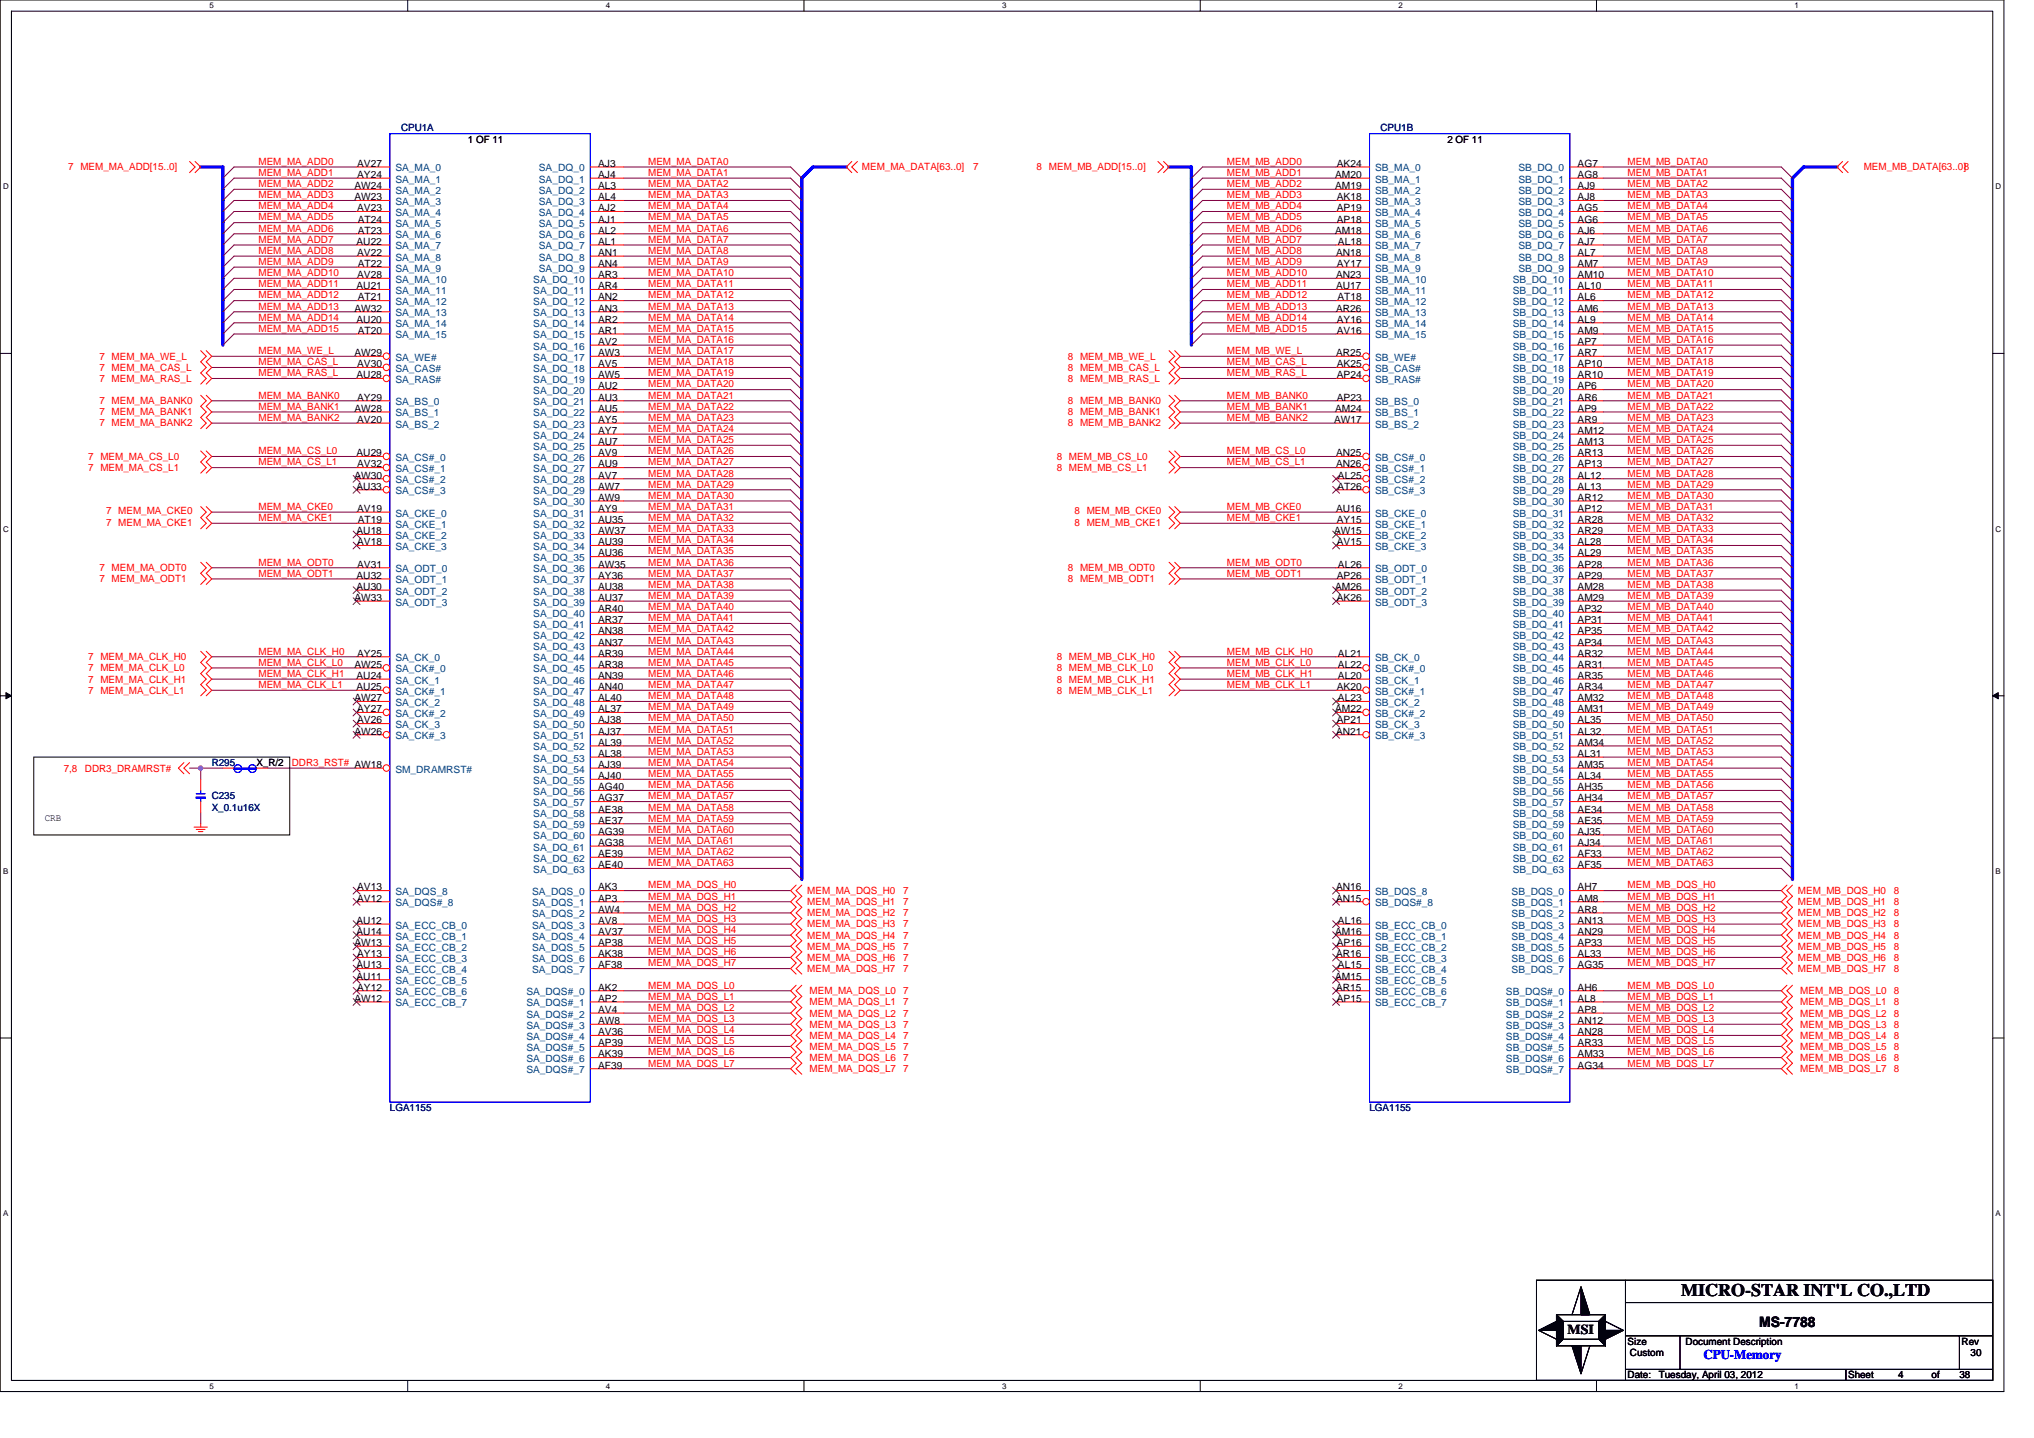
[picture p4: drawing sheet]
<svg xmlns="http://www.w3.org/2000/svg" width="297mm" height="210mm" viewBox="0 0 297 210" stroke-linecap="round" stroke-linejoin="round" font-family="sans-serif">
<defs><g id="words">
<text font-size="2.6" x="245.5" y="189.3">MICRO-STAR INT'L CO.,LTD</text>
<text font-size="2.1" x="256.9" y="193.8">MS-7788</text>
<text font-size="2" x="228.9" y="194.8">MSI</text>
<text font-size="1.9" fill="#00f" x="248.8" y="198.5">CPU-Memory</text>
<g font-size="1.5" fill="#000080">
<text x="58.6" y="19.2">CPU1A</text>
<text x="201.6" y="19.2">CPU1B</text>
<text x="30.9" y="111.9">R295</text>
<text x="30.9" y="116.7">C235</text>
<text x="30.9" y="118.4">X_0.1u16X</text>
<text x="56.9" y="162.2">LGA1155</text>
<text x="200" y="162.2">LGA1155</text>
</g>
<g font-size="1.5">
<text x="68.3" y="20.8">1 OF 11</text>
<text x="211.4" y="20.8">2 OF 11</text>
<text x="51.7" y="29.3">AW23</text>
<text x="51.7" y="27.6">AW24</text>
<text x="52.2" y="26">AY24</text>
<text x="52.2" y="24.4">AV27</text>
<text x="87.4" y="27.6">AL3</text>
<text x="87.4" y="29.3">AL4</text>
<text x="87.4" y="24.4">AJ3</text>
<text x="87.4" y="26">AJ4</text>
<text x="195" y="26">AM20</text>
<text x="195" y="27.6">AM19</text>
<text x="195.2" y="24.4">AK24</text>
<text x="195.2" y="29.3">AK18</text>
<text x="230.4" y="29.3">AJ8</text>
<text x="230.4" y="27.6">AJ9</text>
<text x="230.4" y="26">AG8</text>
<text x="230.4" y="24.4">AG7</text>
<text x="52.1" y="35.8">AU22</text>
<text x="52.2" y="30.9">AV23</text>
<text x="52.2" y="34.1">AT23</text>
<text x="52.2" y="32.5">AT24</text>
<text x="87.4" y="35.8">AL1</text>
<text x="87.4" y="32.5">AJ1</text>
<text x="87.4" y="34.1">AL2</text>
<text x="87.4" y="30.9">AJ2</text>
<text x="195" y="34.1">AM18</text>
<text x="195.2" y="30.9">AP19</text>
<text x="195.2" y="32.5">AP18</text>
<text x="195.4" y="35.8">AL18</text>
<text x="230.4" y="35.8">AJ7</text>
<text x="230.4" y="32.5">AG6</text>
<text x="230.4" y="34.1">AJ6</text>
<text x="230.4" y="30.9">AG5</text>
<text x="52.2" y="40.6">AV28</text>
<text x="52.2" y="37.4">AV22</text>
<text x="52.2" y="39">AT22</text>
<text x="87.4" y="40.6">AR3</text>
<text x="87.4" y="39">AN4</text>
<text x="87.4" y="37.4">AN1</text>
<text x="195.1" y="37.4">AN18</text>
<text x="195.1" y="40.6">AN23</text>
<text x="195.2" y="39">AY17</text>
<text x="230.4" y="40.6">AM10</text>
<text x="230.4" y="39">AM7</text>
<text x="230.4" y="37.4">AL7</text>
<text x="51.7" y="45.5">AW32</text>
<text x="52.1" y="47.1">AU20</text>
<text x="52.1" y="42.2">AU21</text>
<text x="52.2" y="43.9">AT21</text>
<text x="87.4" y="47.1">AR2</text>
<text x="87.4" y="43.9">AN2</text>
<text x="87.4" y="45.5">AN3</text>
<text x="87.4" y="42.2">AR4</text>
<text x="195.1" y="45.5">AR26</text>
<text x="195.1" y="42.2">AU17</text>
<text x="195.2" y="47.1">AY16</text>
<text x="195.3" y="43.9">AT18</text>
<text x="230.4" y="45.5">AM6</text>
<text x="230.4" y="47.1">AL9</text>
<text x="230.4" y="43.9">AL6</text>
<text x="230.4" y="42.2">AL10</text>
<text x="51.7" y="52">AW29</text>
<text x="52.2" y="53.6">AV30</text>
<text x="52.2" y="48.7">AT20</text>
<text x="87.4" y="53.6">AV5</text>
<text x="87.4" y="52">AW3</text>
<text x="87.4" y="50.4">AV2</text>
<text x="87.4" y="48.7">AR1</text>
<text x="195.1" y="52">AR25</text>
<text x="195.2" y="48.7">AV16</text>
<text x="195.2" y="53.6">AK25</text>
<text x="230.4" y="53.6">AP10</text>
<text x="230.4" y="52">AR7</text>
<text x="230.4" y="50.4">AP7</text>
<text x="230.4" y="48.7">AM9</text>
<text x="52.1" y="55.2">AU28</text>
<text x="52.2" y="58.5">AY29</text>
<text x="87.4" y="58.5">AU3</text>
<text x="87.4" y="56.9">AU2</text>
<text x="87.4" y="55.2">AW5</text>
<text x="195.2" y="55.2">AP24</text>
<text x="195.2" y="58.5">AP23</text>
<text x="230.4" y="58.5">AR6</text>
<text x="230.4" y="56.9">AP6</text>
<text x="230.4" y="55.2">AR10</text>
<text x="51.7" y="60.1">AW28</text>
<text x="52.2" y="61.8">AV20</text>
<text x="87.4" y="63.4">AY7</text>
<text x="87.4" y="65">AU7</text>
<text x="87.4" y="61.8">AY5</text>
<text x="87.4" y="60.1">AU5</text>
<text x="194.8" y="61.8">AW17</text>
<text x="195" y="60.1">AM24</text>
<text x="230.4" y="65">AM13</text>
<text x="230.4" y="63.4">AM12</text>
<text x="230.4" y="61.8">AR9</text>
<text x="230.4" y="60.1">AP9</text>
<text x="51.7" y="69.9">AW30</text>
<text x="52.1" y="71.5">AU33</text>
<text x="52.1" y="66.6">AU29</text>
<text x="52.2" y="68.3">AV32</text>
<text x="87.4" y="71.5">AW7</text>
<text x="87.4" y="66.6">AV9</text>
<text x="87.4" y="68.3">AU9</text>
<text x="87.4" y="69.9">AV7</text>
<text x="195.1" y="66.6">AN25</text>
<text x="195.1" y="68.3">AN26</text>
<text x="195.3" y="71.5">AT26</text>
<text x="195.4" y="69.9">AL25</text>
<text x="230.4" y="69.9">AL12</text>
<text x="230.4" y="71.5">AL13</text>
<text x="230.4" y="68.3">AP13</text>
<text x="230.4" y="66.6">AR13</text>
<text x="52.2" y="74.8">AV19</text>
<text x="52.2" y="76.4">AT19</text>
<text x="87.4" y="76.4">AU35</text>
<text x="87.4" y="74.8">AY9</text>
<text x="87.4" y="73.1">AW9</text>
<text x="195.1" y="74.8">AU16</text>
<text x="195.2" y="76.4">AY15</text>
<text x="230.4" y="74.8">AP12</text>
<text x="230.4" y="76.4">AR28</text>
<text x="230.4" y="73.1">AR12</text>
<text x="52.1" y="78">AU18</text>
<text x="52.2" y="82.9">AV31</text>
<text x="52.2" y="79.6">AV18</text>
<text x="87.4" y="81.3">AU36</text>
<text x="87.4" y="82.9">AW35</text>
<text x="87.4" y="78">AW37</text>
<text x="87.4" y="79.6">AU39</text>
<text x="194.8" y="78">AW15</text>
<text x="195.2" y="79.6">AV15</text>
<text x="195.4" y="82.9">AL26</text>
<text x="230.4" y="82.9">AP28</text>
<text x="230.4" y="81.3">AL29</text>
<text x="230.4" y="79.6">AL28</text>
<text x="230.4" y="78">AR29</text>
<text x="51.7" y="87.8">AW33</text>
<text x="52.1" y="86.1">AU30</text>
<text x="52.1" y="84.5">AU32</text>
<text x="87.4" y="89.4">AR40</text>
<text x="87.4" y="86.1">AU38</text>
<text x="87.4" y="87.8">AU37</text>
<text x="87.4" y="84.5">AY36</text>
<text x="195" y="86.1">AM26</text>
<text x="195.2" y="84.5">AP26</text>
<text x="195.2" y="87.8">AK26</text>
<text x="230.4" y="89.4">AP32</text>
<text x="230.4" y="87.8">AM29</text>
<text x="230.4" y="86.1">AM28</text>
<text x="230.4" y="84.5">AP29</text>
<text x="52.2" y="95.9">AY25</text>
<text x="87.4" y="95.9">AR39</text>
<text x="87.4" y="91">AR37</text>
<text x="87.4" y="92.6">AN38</text>
<text x="87.4" y="94.3">AN37</text>
<text x="195.4" y="95.9">AL21</text>
<text x="230.4" y="95.9">AR32</text>
<text x="230.4" y="94.3">AP34</text>
<text x="230.4" y="91">AP31</text>
<text x="230.4" y="92.6">AP35</text>
<text x="51.7" y="97.5">AW25</text>
<text x="52.1" y="99.1">AU24</text>
<text x="52.1" y="100.8">AU25</text>
<text x="87.4" y="100.8">AN40</text>
<text x="87.4" y="99.1">AN39</text>
<text x="87.4" y="97.5">AR38</text>
<text x="195.2" y="100.8">AK20</text>
<text x="195.4" y="97.5">AL22</text>
<text x="195.4" y="99.1">AL20</text>
<text x="230.4" y="99.1">AR35</text>
<text x="230.4" y="100.8">AR34</text>
<text x="230.4" y="97.5">AR31</text>
<text x="51.7" y="107.3">AW26</text>
<text x="51.7" y="102.4">AW27</text>
<text x="52.2" y="105.6">AV26</text>
<text x="52.2" y="104">AY27</text>
<text x="87.4" y="105.6">AJ38</text>
<text x="87.4" y="107.3">AJ37</text>
<text x="87.4" y="102.4">AL40</text>
<text x="87.4" y="104">AL37</text>
<text x="195" y="104">AM22</text>
<text x="195.1" y="107.3">AN21</text>
<text x="195.2" y="105.6">AP21</text>
<text x="195.4" y="102.4">AL23</text>
<text x="230.4" y="107.3">AL32</text>
<text x="230.4" y="104">AM31</text>
<text x="230.4" y="105.6">AL35</text>
<text x="230.4" y="102.4">AM32</text>
<text x="37.4" y="111.9">X_R/2</text>
<text x="87.4" y="113.8">AJ40</text>
<text x="87.4" y="110.5">AL38</text>
<text x="87.4" y="112.1">AJ39</text>
<text x="87.4" y="108.9">AL39</text>
<text x="230.4" y="112.1">AM35</text>
<text x="230.4" y="113.8">AL34</text>
<text x="230.4" y="108.9">AM34</text>
<text x="230.4" y="110.5">AL31</text>
<text x="6.5" y="119.8">CRB</text>
<text x="87.4" y="115.4">AG40</text>
<text x="87.4" y="117">AG37</text>
<text x="87.4" y="118.7">AE38</text>
<text x="230.4" y="117">AH34</text>
<text x="230.4" y="118.7">AE34</text>
<text x="230.4" y="115.4">AH35</text>
<text x="87.4" y="125.2">AE39</text>
<text x="87.4" y="123.5">AG38</text>
<text x="87.4" y="121.9">AG39</text>
<text x="87.4" y="120.3">AE37</text>
<text x="230.4" y="125.2">AF33</text>
<text x="230.4" y="123.5">AJ34</text>
<text x="230.4" y="120.3">AE35</text>
<text x="230.4" y="121.9">AJ35</text>
<text x="52.2" y="131.7">AV12</text>
<text x="52.2" y="130">AV13</text>
<text x="87.4" y="126.8">AE40</text>
<text x="87.4" y="131.7">AP3</text>
<text x="87.4" y="130">AK3</text>
<text x="195.1" y="130">AN16</text>
<text x="195.1" y="131.7">AN15</text>
<text x="230.4" y="126.8">AF35</text>
<text x="230.4" y="131.7">AM8</text>
<text x="230.4" y="130">AH7</text>
<text x="52.1" y="136.5">AU14</text>
<text x="52.1" y="134.9">AU12</text>
<text x="87.4" y="136.5">AV37</text>
<text x="87.4" y="134.9">AV8</text>
<text x="87.4" y="133.3">AW4</text>
<text x="195" y="136.5">AM16</text>
<text x="195.4" y="134.9">AL16</text>
<text x="230.4" y="136.5">AN29</text>
<text x="230.4" y="134.9">AN13</text>
<text x="230.4" y="133.3">AR8</text>
<text x="51.7" y="138.2">AW13</text>
<text x="52.1" y="141.4">AU13</text>
<text x="52.1" y="143">AU11</text>
<text x="52.2" y="139.8">AY13</text>
<text x="87.4" y="141.4">AF38</text>
<text x="87.4" y="139.8">AK38</text>
<text x="87.4" y="138.2">AP38</text>
<text x="195" y="143">AM15</text>
<text x="195.1" y="139.8">AR16</text>
<text x="195.2" y="138.2">AP16</text>
<text x="195.4" y="141.4">AL15</text>
<text x="230.4" y="141.4">AG35</text>
<text x="230.4" y="139.8">AL33</text>
<text x="230.4" y="138.2">AP33</text>
<text x="51.7" y="146.3">AW12</text>
<text x="52.2" y="144.7">AY12</text>
<text x="87.4" y="149.5">AW8</text>
<text x="87.4" y="147.9">AV4</text>
<text x="87.4" y="146.3">AP2</text>
<text x="87.4" y="144.7">AK2</text>
<text x="195.1" y="144.7">AR15</text>
<text x="195.2" y="146.3">AP15</text>
<text x="230.4" y="149.5">AN12</text>
<text x="230.4" y="147.9">AP8</text>
<text x="230.4" y="146.3">AL8</text>
<text x="230.4" y="144.7">AH6</text>
<text x="87.4" y="154.4">AK39</text>
<text x="87.4" y="152.8">AP39</text>
<text x="87.4" y="151.2">AV36</text>
<text x="230.4" y="154.4">AM33</text>
<text x="230.4" y="151.2">AN28</text>
<text x="230.4" y="152.8">AR33</text>
<text x="87.4" y="156">AF39</text>
<text x="230.4" y="156">AG34</text>
<text x="237.7" y="196.4">Size</text>
<text x="246.2" y="196.4">Document Description</text>
<text x="286.5" y="196.4">Rev</text>
<text x="237.7" y="201.3">Date:</text>
<text x="238" y="198">Custom</text>
<text x="242.2" y="201.3">Tuesday, April 03, 2012</text>
<text x="269.9" y="201.3">Sheet</text>
<text x="277.2" y="201.3">4</text>
<text x="282.1" y="201.3">of</text>
<text x="286.1" y="201.3">38</text>
<text x="287.8" y="198">30</text>
</g>
<g font-size="1.5" fill="#f00">
<text x="10" y="24.9">7 MEM_MA_ADD[15..0]</text>
<text x="37.8" y="25.7">MEM_MA_ADD1</text>
<text x="37.8" y="27.3">MEM_MA_ADD2</text>
<text x="37.8" y="24.1">MEM_MA_ADD0</text>
<text x="37.8" y="29">MEM_MA_ADD3</text>
<text x="94.7" y="27.3">MEM_MA_DATA2</text>
<text x="94.7" y="24.1">MEM_MA_DATA0</text>
<text x="94.7" y="25.7">MEM_MA_DATA1</text>
<text x="94.7" y="29">MEM_MA_DATA3</text>
<text x="125.9" y="24.9">MEM_MA_DATA[63..0]</text>
<text x="142.1" y="24.9">7</text>
<text x="151.4" y="24.9">8 MEM_MB_ADD[15..0]</text>
<text x="179.2" y="25.7">MEM_MB_ADD1</text>
<text x="179.2" y="27.3">MEM_MB_ADD2</text>
<text x="179.2" y="24.1">MEM_MB_ADD0</text>
<text x="179.2" y="29">MEM_MB_ADD3</text>
<text x="237.7" y="27.3">MEM_MB_DATA2</text>
<text x="237.7" y="24.1">MEM_MB_DATA0</text>
<text x="237.7" y="25.7">MEM_MB_DATA1</text>
<text x="237.7" y="29">MEM_MB_DATA3</text>
<text x="272.2" y="24.9">MEM_MB_DATA[63..0]8</text>
<text x="37.8" y="35.5">MEM_MA_ADD7</text>
<text x="37.8" y="30.6">MEM_MA_ADD4</text>
<text x="37.8" y="32.2">MEM_MA_ADD5</text>
<text x="37.8" y="33.8">MEM_MA_ADD6</text>
<text x="94.7" y="32.2">MEM_MA_DATA5</text>
<text x="94.7" y="33.8">MEM_MA_DATA6</text>
<text x="94.7" y="35.5">MEM_MA_DATA7</text>
<text x="94.7" y="30.6">MEM_MA_DATA4</text>
<text x="179.2" y="35.5">MEM_MB_ADD7</text>
<text x="179.2" y="30.6">MEM_MB_ADD4</text>
<text x="179.2" y="32.2">MEM_MB_ADD5</text>
<text x="179.2" y="33.8">MEM_MB_ADD6</text>
<text x="237.7" y="32.2">MEM_MB_DATA5</text>
<text x="237.7" y="33.8">MEM_MB_DATA6</text>
<text x="237.7" y="35.5">MEM_MB_DATA7</text>
<text x="237.7" y="30.6">MEM_MB_DATA4</text>
<text x="37.8" y="42">MEM_MA_ADD11</text>
<text x="37.8" y="37.1">MEM_MA_ADD8</text>
<text x="37.8" y="40.3">MEM_MA_ADD10</text>
<text x="37.8" y="38.7">MEM_MA_ADD9</text>
<text x="94.7" y="42">MEM_MA_DATA11</text>
<text x="94.7" y="38.7">MEM_MA_DATA9</text>
<text x="94.7" y="40.3">MEM_MA_DATA10</text>
<text x="94.7" y="37.1">MEM_MA_DATA8</text>
<text x="179.2" y="42">MEM_MB_ADD11</text>
<text x="179.2" y="37.1">MEM_MB_ADD8</text>
<text x="179.2" y="40.3">MEM_MB_ADD10</text>
<text x="179.2" y="38.7">MEM_MB_ADD9</text>
<text x="237.7" y="42">MEM_MB_DATA11</text>
<text x="237.7" y="38.7">MEM_MB_DATA9</text>
<text x="237.7" y="40.3">MEM_MB_DATA10</text>
<text x="237.7" y="37.1">MEM_MB_DATA8</text>
<text x="37.8" y="43.6">MEM_MA_ADD12</text>
<text x="37.8" y="45.2">MEM_MA_ADD13</text>
<text x="37.8" y="46.8">MEM_MA_ADD14</text>
<text x="94.7" y="46.8">MEM_MA_DATA14</text>
<text x="94.7" y="45.2">MEM_MA_DATA13</text>
<text x="94.7" y="43.6">MEM_MA_DATA12</text>
<text x="179.2" y="43.6">MEM_MB_ADD12</text>
<text x="179.2" y="45.2">MEM_MB_ADD13</text>
<text x="179.2" y="46.8">MEM_MB_ADD14</text>
<text x="237.7" y="46.8">MEM_MB_DATA14</text>
<text x="237.7" y="45.2">MEM_MB_DATA13</text>
<text x="237.7" y="43.6">MEM_MB_DATA12</text>
<text x="14.5" y="52.5">7 MEM_MA_WE_L</text>
<text x="37.8" y="53.3">MEM_MA_CAS_L</text>
<text x="37.8" y="51.7">MEM_MA_WE_L</text>
<text x="37.8" y="48.5">MEM_MA_ADD15</text>
<text x="94.7" y="48.5">MEM_MA_DATA15</text>
<text x="94.7" y="53.3">MEM_MA_DATA18</text>
<text x="94.7" y="51.7">MEM_MA_DATA17</text>
<text x="94.7" y="50.1">MEM_MA_DATA16</text>
<text x="155.9" y="52.5">8 MEM_MB_WE_L</text>
<text x="179.2" y="53.3">MEM_MB_CAS_L</text>
<text x="179.2" y="51.7">MEM_MB_WE_L</text>
<text x="179.2" y="48.5">MEM_MB_ADD15</text>
<text x="237.7" y="53.3">MEM_MB_DATA18</text>
<text x="237.7" y="51.7">MEM_MB_DATA17</text>
<text x="237.7" y="50.1">MEM_MB_DATA16</text>
<text x="237.7" y="48.5">MEM_MB_DATA15</text>
<text x="14.5" y="59">7 MEM_MA_BANK0</text>
<text x="14.5" y="54.1">7 MEM_MA_CAS_L</text>
<text x="14.5" y="55.8">7 MEM_MA_RAS_L</text>
<text x="37.8" y="58.2">MEM_MA_BANK0</text>
<text x="37.8" y="59.8">MEM_MA_BANK1</text>
<text x="37.8" y="54.9">MEM_MA_RAS_L</text>
<text x="94.7" y="59.8">MEM_MA_DATA22</text>
<text x="94.7" y="56.6">MEM_MA_DATA20</text>
<text x="94.7" y="58.2">MEM_MA_DATA21</text>
<text x="94.7" y="54.9">MEM_MA_DATA19</text>
<text x="155.9" y="59">8 MEM_MB_BANK0</text>
<text x="155.9" y="54.1">8 MEM_MB_CAS_L</text>
<text x="155.9" y="55.8">8 MEM_MB_RAS_L</text>
<text x="179.2" y="58.2">MEM_MB_BANK0</text>
<text x="179.2" y="59.8">MEM_MB_BANK1</text>
<text x="179.2" y="54.9">MEM_MB_RAS_L</text>
<text x="237.7" y="59.8">MEM_MB_DATA22</text>
<text x="237.7" y="56.6">MEM_MB_DATA20</text>
<text x="237.7" y="58.2">MEM_MB_DATA21</text>
<text x="237.7" y="54.9">MEM_MB_DATA19</text>
<text x="14.5" y="62.3">7 MEM_MA_BANK2</text>
<text x="14.5" y="60.6">7 MEM_MA_BANK1</text>
<text x="37.8" y="61.5">MEM_MA_BANK2</text>
<text x="94.7" y="63.1">MEM_MA_DATA24</text>
<text x="94.7" y="64.7">MEM_MA_DATA25</text>
<text x="94.7" y="61.5">MEM_MA_DATA23</text>
<text x="155.9" y="62.3">8 MEM_MB_BANK2</text>
<text x="155.9" y="60.6">8 MEM_MB_BANK1</text>
<text x="179.2" y="61.5">MEM_MB_BANK2</text>
<text x="237.7" y="63.1">MEM_MB_DATA24</text>
<text x="237.7" y="64.7">MEM_MB_DATA25</text>
<text x="237.7" y="61.5">MEM_MB_DATA23</text>
<text x="12.9" y="67.2">7 MEM_MA_CS_L0</text>
<text x="12.9" y="68.8">7 MEM_MA_CS_L1</text>
<text x="37.8" y="66.3">MEM_MA_CS_L0</text>
<text x="37.8" y="68">MEM_MA_CS_L1</text>
<text x="94.7" y="68">MEM_MA_DATA27</text>
<text x="94.7" y="69.6">MEM_MA_DATA28</text>
<text x="94.7" y="71.2">MEM_MA_DATA29</text>
<text x="94.7" y="66.3">MEM_MA_DATA26</text>
<text x="154.3" y="67.2">8 MEM_MB_CS_L0</text>
<text x="154.3" y="68.8">8 MEM_MB_CS_L1</text>
<text x="179.2" y="66.3">MEM_MB_CS_L0</text>
<text x="179.2" y="68">MEM_MB_CS_L1</text>
<text x="237.7" y="68">MEM_MB_DATA27</text>
<text x="237.7" y="69.6">MEM_MB_DATA28</text>
<text x="237.7" y="71.2">MEM_MB_DATA29</text>
<text x="237.7" y="66.3">MEM_MB_DATA26</text>
<text x="15.5" y="75.1">7 MEM_MA_CKE0</text>
<text x="15.5" y="76.8">7 MEM_MA_CKE1</text>
<text x="37.8" y="74.5">MEM_MA_CKE0</text>
<text x="37.8" y="76.1">MEM_MA_CKE1</text>
<text x="94.7" y="72.8">MEM_MA_DATA30</text>
<text x="94.7" y="74.5">MEM_MA_DATA31</text>
<text x="94.7" y="76.1">MEM_MA_DATA32</text>
<text x="94.7" y="77.7">MEM_MA_DATA33</text>
<text x="156.9" y="75.1">8 MEM_MB_CKE0</text>
<text x="156.9" y="76.8">8 MEM_MB_CKE1</text>
<text x="179.2" y="74.5">MEM_MB_CKE0</text>
<text x="179.2" y="76.1">MEM_MB_CKE1</text>
<text x="237.7" y="72.8">MEM_MB_DATA30</text>
<text x="237.7" y="74.5">MEM_MB_DATA31</text>
<text x="237.7" y="76.1">MEM_MB_DATA32</text>
<text x="237.7" y="77.7">MEM_MB_DATA33</text>
<text x="14.5" y="83.4">7 MEM_MA_ODT0</text>
<text x="37.8" y="82.6">MEM_MA_ODT0</text>
<text x="94.7" y="81">MEM_MA_DATA35</text>
<text x="94.7" y="82.6">MEM_MA_DATA36</text>
<text x="94.7" y="79.3">MEM_MA_DATA34</text>
<text x="155.9" y="83.4">8 MEM_MB_ODT0</text>
<text x="179.2" y="82.6">MEM_MB_ODT0</text>
<text x="237.7" y="81">MEM_MB_DATA35</text>
<text x="237.7" y="82.6">MEM_MB_DATA36</text>
<text x="237.7" y="79.3">MEM_MB_DATA34</text>
<text x="14.5" y="85">7 MEM_MA_ODT1</text>
<text x="37.8" y="84.2">MEM_MA_ODT1</text>
<text x="94.7" y="89.1">MEM_MA_DATA40</text>
<text x="94.7" y="87.5">MEM_MA_DATA39</text>
<text x="94.7" y="85.9">MEM_MA_DATA38</text>
<text x="94.7" y="84.2">MEM_MA_DATA37</text>
<text x="155.9" y="85">8 MEM_MB_ODT1</text>
<text x="179.2" y="84.2">MEM_MB_ODT1</text>
<text x="237.7" y="87.5">MEM_MB_DATA39</text>
<text x="237.7" y="85.9">MEM_MB_DATA38</text>
<text x="237.7" y="84.2">MEM_MB_DATA37</text>
<text x="237.7" y="89.1">MEM_MB_DATA40</text>
<text x="37.8" y="95.6">MEM_MA_CLK_H0</text>
<text x="94.7" y="90.7">MEM_MA_DATA41</text>
<text x="94.7" y="94">MEM_MA_DATA43</text>
<text x="94.7" y="92.4">MEM_MA_DATA42</text>
<text x="94.7" y="95.6">MEM_MA_DATA44</text>
<text x="179.2" y="95.6">MEM_MB_CLK_H0</text>
<text x="237.7" y="90.7">MEM_MB_DATA41</text>
<text x="237.7" y="94">MEM_MB_DATA43</text>
<text x="237.7" y="92.4">MEM_MB_DATA42</text>
<text x="237.7" y="95.6">MEM_MB_DATA44</text>
<text x="12.9" y="99.7">7 MEM_MA_CLK_H1</text>
<text x="12.9" y="101.3">7 MEM_MA_CLK_L1</text>
<text x="12.9" y="96.4">7 MEM_MA_CLK_H0</text>
<text x="12.9" y="98">7 MEM_MA_CLK_L0</text>
<text x="37.8" y="97.2">MEM_MA_CLK_L0</text>
<text x="37.8" y="100.5">MEM_MA_CLK_L1</text>
<text x="37.8" y="98.8">MEM_MA_CLK_H1</text>
<text x="94.7" y="98.8">MEM_MA_DATA46</text>
<text x="94.7" y="100.5">MEM_MA_DATA47</text>
<text x="94.7" y="97.2">MEM_MA_DATA45</text>
<text x="154.3" y="99.7">8 MEM_MB_CLK_H1</text>
<text x="154.3" y="101.3">8 MEM_MB_CLK_L1</text>
<text x="154.3" y="96.4">8 MEM_MB_CLK_H0</text>
<text x="154.3" y="98">8 MEM_MB_CLK_L0</text>
<text x="179.2" y="97.2">MEM_MB_CLK_L0</text>
<text x="179.2" y="100.5">MEM_MB_CLK_L1</text>
<text x="179.2" y="98.8">MEM_MB_CLK_H1</text>
<text x="237.7" y="98.8">MEM_MB_DATA46</text>
<text x="237.7" y="100.5">MEM_MB_DATA47</text>
<text x="237.7" y="97.2">MEM_MB_DATA45</text>
<text x="94.7" y="107">MEM_MA_DATA51</text>
<text x="94.7" y="105.3">MEM_MA_DATA50</text>
<text x="94.7" y="103.7">MEM_MA_DATA49</text>
<text x="94.7" y="102.1">MEM_MA_DATA48</text>
<text x="237.7" y="107">MEM_MB_DATA51</text>
<text x="237.7" y="105.3">MEM_MB_DATA50</text>
<text x="237.7" y="103.7">MEM_MB_DATA49</text>
<text x="237.7" y="102.1">MEM_MB_DATA48</text>
<text x="9.3" y="112.7">7,8</text>
<text x="12.4" y="112.7">DDR3_DRAMRST#</text>
<text x="42.6" y="111.8">DDR3_RST# AW18</text>
<text x="94.7" y="108.6">MEM_MA_DATA52</text>
<text x="94.7" y="113.5">MEM_MA_DATA55</text>
<text x="94.7" y="111.8">MEM_MA_DATA54</text>
<text x="94.7" y="110.2">MEM_MA_DATA53</text>
<text x="237.7" y="113.5">MEM_MB_DATA55</text>
<text x="237.7" y="111.8">MEM_MB_DATA54</text>
<text x="237.7" y="110.2">MEM_MB_DATA53</text>
<text x="237.7" y="108.6">MEM_MB_DATA52</text>
<text x="94.7" y="116.7">MEM_MA_DATA57</text>
<text x="94.7" y="115.1">MEM_MA_DATA56</text>
<text x="94.7" y="120">MEM_MA_DATA59</text>
<text x="94.7" y="118.4">MEM_MA_DATA58</text>
<text x="237.7" y="115.1">MEM_MB_DATA56</text>
<text x="237.7" y="116.7">MEM_MB_DATA57</text>
<text x="237.7" y="120">MEM_MB_DATA59</text>
<text x="237.7" y="118.4">MEM_MB_DATA58</text>
<text x="94.7" y="124.9">MEM_MA_DATA62</text>
<text x="94.7" y="123.2">MEM_MA_DATA61</text>
<text x="94.7" y="121.6">MEM_MA_DATA60</text>
<text x="237.7" y="124.9">MEM_MB_DATA62</text>
<text x="237.7" y="123.2">MEM_MB_DATA61</text>
<text x="237.7" y="121.6">MEM_MB_DATA60</text>
<text x="94.7" y="126.5">MEM_MA_DATA63</text>
<text x="94.7" y="129.7">MEM_MA_DQS_H0</text>
<text x="94.7" y="131.4">MEM_MA_DQS_H1</text>
<text x="117.9" y="130.6">MEM_MA_DQS_H0</text>
<text x="131.9" y="130.6">7</text>
<text x="237.7" y="126.5">MEM_MB_DATA63</text>
<text x="237.7" y="129.7">MEM_MB_DQS_H0</text>
<text x="237.7" y="131.4">MEM_MB_DQS_H1</text>
<text x="262.6" y="130.6">MEM_MB_DQS_H0</text>
<text x="276.6" y="130.6">8</text>
<text x="94.7" y="136.2">MEM_MA_DQS_H4</text>
<text x="94.7" y="137.9">MEM_MA_DQS_H5</text>
<text x="94.7" y="134.6">MEM_MA_DQS_H3</text>
<text x="94.7" y="133">MEM_MA_DQS_H2</text>
<text x="117.9" y="133.8">MEM_MA_DQS_H2</text>
<text x="117.9" y="137.1">MEM_MA_DQS_H4</text>
<text x="117.9" y="132.2">MEM_MA_DQS_H1</text>
<text x="117.9" y="135.4">MEM_MA_DQS_H3</text>
<text x="131.9" y="133.8">7</text>
<text x="131.9" y="137.1">7</text>
<text x="131.9" y="132.2">7</text>
<text x="131.9" y="135.4">7</text>
<text x="237.7" y="136.2">MEM_MB_DQS_H4</text>
<text x="237.7" y="137.9">MEM_MB_DQS_H5</text>
<text x="237.7" y="134.6">MEM_MB_DQS_H3</text>
<text x="237.7" y="133">MEM_MB_DQS_H2</text>
<text x="262.6" y="133.8">MEM_MB_DQS_H2</text>
<text x="262.6" y="137.1">MEM_MB_DQS_H4</text>
<text x="262.6" y="132.2">MEM_MB_DQS_H1</text>
<text x="262.6" y="135.4">MEM_MB_DQS_H3</text>
<text x="276.6" y="133.8">8</text>
<text x="276.6" y="137.1">8</text>
<text x="276.6" y="132.2">8</text>
<text x="276.6" y="135.4">8</text>
<text x="94.7" y="141.1">MEM_MA_DQS_H7</text>
<text x="94.7" y="139.5">MEM_MA_DQS_H6</text>
<text x="117.9" y="138.7">MEM_MA_DQS_H5</text>
<text x="117.9" y="141.9">MEM_MA_DQS_H7</text>
<text x="117.9" y="140.3">MEM_MA_DQS_H6</text>
<text x="131.9" y="138.7">7</text>
<text x="131.9" y="141.9">7</text>
<text x="131.9" y="140.3">7</text>
<text x="237.7" y="141.1">MEM_MB_DQS_H7</text>
<text x="237.7" y="139.5">MEM_MB_DQS_H6</text>
<text x="262.6" y="138.7">MEM_MB_DQS_H5</text>
<text x="262.6" y="141.9">MEM_MB_DQS_H7</text>
<text x="262.6" y="140.3">MEM_MB_DQS_H6</text>
<text x="276.6" y="138.7">8</text>
<text x="276.6" y="141.9">8</text>
<text x="276.6" y="140.3">8</text>
<text x="94.7" y="144.4">MEM_MA_DQS_L0</text>
<text x="94.7" y="149.2">MEM_MA_DQS_L3</text>
<text x="94.7" y="147.6">MEM_MA_DQS_L2</text>
<text x="94.7" y="146">MEM_MA_DQS_L1</text>
<text x="118.2" y="148.4">MEM_MA_DQS_L2 7</text>
<text x="118.2" y="146.8">MEM_MA_DQS_L1 7</text>
<text x="118.2" y="145.2">MEM_MA_DQS_L0 7</text>
<text x="237.7" y="144.4">MEM_MB_DQS_L0</text>
<text x="237.7" y="149.2">MEM_MB_DQS_L3</text>
<text x="237.7" y="147.6">MEM_MB_DQS_L2</text>
<text x="237.7" y="146">MEM_MB_DQS_L1</text>
<text x="262.9" y="148.4">MEM_MB_DQS_L2 8</text>
<text x="262.9" y="146.8">MEM_MB_DQS_L1 8</text>
<text x="262.9" y="145.2">MEM_MB_DQS_L0 8</text>
<text x="94.7" y="150.9">MEM_MA_DQS_L4</text>
<text x="94.7" y="152.5">MEM_MA_DQS_L5</text>
<text x="94.7" y="155.7">MEM_MA_DQS_L7</text>
<text x="94.7" y="154.1">MEM_MA_DQS_L6</text>
<text x="118.2" y="153.3">MEM_MA_DQS_L5 7</text>
<text x="118.2" y="151.7">MEM_MA_DQS_L4 7</text>
<text x="118.2" y="154.9">MEM_MA_DQS_L6 7</text>
<text x="118.2" y="150.1">MEM_MA_DQS_L3 7</text>
<text x="237.7" y="150.9">MEM_MB_DQS_L4</text>
<text x="237.7" y="152.5">MEM_MB_DQS_L5</text>
<text x="237.7" y="155.7">MEM_MB_DQS_L7</text>
<text x="237.7" y="154.1">MEM_MB_DQS_L6</text>
<text x="262.9" y="153.3">MEM_MB_DQS_L5 8</text>
<text x="262.9" y="151.7">MEM_MB_DQS_L4 8</text>
<text x="262.9" y="154.9">MEM_MB_DQS_L6 8</text>
<text x="262.9" y="150.1">MEM_MB_DQS_L3 8</text>
<text x="118.2" y="156.6">MEM_MA_DQS_L7 7</text>
<text x="262.9" y="156.6">MEM_MB_DQS_L7 8</text>
</g>
<g font-size="1.5" fill="#004080">
<text x="57.7" y="29.9">SA_MA_3</text>
<text x="57.7" y="28.3">SA_MA_2</text>
<text x="57.7" y="26.7">SA_MA_1</text>
<text x="57.7" y="25">SA_MA_0</text>
<text x="78.7" y="28.3">SA_DQ_2</text>
<text x="78.7" y="29.9">SA_DQ_3</text>
<text x="78.7" y="25">SA_DQ_0</text>
<text x="78.7" y="26.7">SA_DQ_1</text>
<text x="200.8" y="25">SB_MA_0</text>
<text x="200.8" y="26.7">SB_MA_1</text>
<text x="200.8" y="28.3">SB_MA_2</text>
<text x="200.8" y="29.9">SB_MA_3</text>
<text x="221.7" y="29.9">SB_DQ_3</text>
<text x="221.7" y="28.3">SB_DQ_2</text>
<text x="221.7" y="26.7">SB_DQ_1</text>
<text x="221.7" y="25">SB_DQ_0</text>
<text x="57.7" y="34.8">SA_MA_6</text>
<text x="57.7" y="33.2">SA_MA_5</text>
<text x="57.7" y="31.5">SA_MA_4</text>
<text x="78.7" y="33.2">SA_DQ_5</text>
<text x="78.7" y="34.8">SA_DQ_6</text>
<text x="78.7" y="31.5">SA_DQ_4</text>
<text x="200.8" y="31.5">SB_MA_4</text>
<text x="200.8" y="33.2">SB_MA_5</text>
<text x="200.8" y="34.8">SB_MA_6</text>
<text x="221.7" y="33.2">SB_DQ_5</text>
<text x="221.7" y="34.8">SB_DQ_6</text>
<text x="221.7" y="31.5">SB_DQ_4</text>
<text x="57.7" y="39.7">SA_MA_9</text>
<text x="57.7" y="41.3">SA_MA_10</text>
<text x="57.7" y="36.4">SA_MA_7</text>
<text x="57.7" y="38.1">SA_MA_8</text>
<text x="77.9" y="41.3">SA_DQ_10</text>
<text x="78.7" y="39.7">SA_DQ_9</text>
<text x="78.7" y="38.1">SA_DQ_8</text>
<text x="78.7" y="36.4">SA_DQ_7</text>
<text x="200.8" y="36.4">SB_MA_7</text>
<text x="200.8" y="38.1">SB_MA_8</text>
<text x="200.8" y="39.7">SB_MA_9</text>
<text x="200.8" y="41.3">SB_MA_10</text>
<text x="220.9" y="41.3">SB_DQ_10</text>
<text x="221.7" y="39.7">SB_DQ_9</text>
<text x="221.7" y="38.1">SB_DQ_8</text>
<text x="221.7" y="36.4">SB_DQ_7</text>
<text x="57.7" y="47.8">SA_MA_14</text>
<text x="57.7" y="46.2">SA_MA_13</text>
<text x="57.7" y="44.6">SA_MA_12</text>
<text x="57.7" y="42.9">SA_MA_11</text>
<text x="77.9" y="47.8">SA_DQ_14</text>
<text x="77.9" y="44.6">SA_DQ_12</text>
<text x="77.9" y="46.2">SA_DQ_13</text>
<text x="77.9" y="42.9">SA_DQ_11</text>
<text x="200.8" y="46.2">SB_MA_13</text>
<text x="200.8" y="42.9">SB_MA_11</text>
<text x="200.8" y="44.6">SB_MA_12</text>
<text x="200.8" y="47.8">SB_MA_14</text>
<text x="220.9" y="46.2">SB_DQ_13</text>
<text x="220.9" y="47.8">SB_DQ_14</text>
<text x="220.9" y="44.6">SB_DQ_12</text>
<text x="220.9" y="42.9">SB_DQ_11</text>
<text x="57.7" y="49.4">SA_MA_15</text>
<text x="57.7" y="52.7">SA_WE#</text>
<text x="77.9" y="52.7">SA_DQ_17</text>
<text x="77.9" y="51.1">SA_DQ_16</text>
<text x="77.9" y="49.4">SA_DQ_15</text>
<text x="200.8" y="49.4">SB_MA_15</text>
<text x="200.8" y="52.7">SB_WE#</text>
<text x="220.9" y="52.7">SB_DQ_17</text>
<text x="220.9" y="51.1">SB_DQ_16</text>
<text x="220.9" y="49.4">SB_DQ_15</text>
<text x="57.7" y="59.2">SA_BS_0</text>
<text x="57.7" y="55.9">SA_RAS#</text>
<text x="57.7" y="54.3">SA_CAS#</text>
<text x="77.9" y="59.2">SA_DQ_21</text>
<text x="77.9" y="57.6">SA_DQ_20</text>
<text x="77.9" y="54.3">SA_DQ_18</text>
<text x="77.9" y="55.9">SA_DQ_19</text>
<text x="200.8" y="54.3">SB_CAS#</text>
<text x="200.8" y="55.9">SB_RAS#</text>
<text x="200.8" y="59.2">SB_BS_0</text>
<text x="220.9" y="59.2">SB_DQ_21</text>
<text x="220.9" y="57.6">SB_DQ_20</text>
<text x="220.9" y="54.3">SB_DQ_18</text>
<text x="220.9" y="55.9">SB_DQ_19</text>
<text x="57.7" y="62.4">SA_BS_2</text>
<text x="57.7" y="60.8">SA_BS_1</text>
<text x="77.9" y="64.1">SA_DQ_24</text>
<text x="77.9" y="65.7">SA_DQ_25</text>
<text x="77.9" y="62.4">SA_DQ_23</text>
<text x="77.9" y="60.8">SA_DQ_22</text>
<text x="200.8" y="60.8">SB_BS_1</text>
<text x="200.8" y="62.4">SB_BS_2</text>
<text x="220.9" y="65.7">SB_DQ_25</text>
<text x="220.9" y="64.1">SB_DQ_24</text>
<text x="220.9" y="62.4">SB_DQ_23</text>
<text x="220.9" y="60.8">SB_DQ_22</text>
<text x="57.7" y="70.6">SA_CS#_2</text>
<text x="57.7" y="68.9">SA_CS#_1</text>
<text x="57.7" y="67.3">SA_CS#_0</text>
<text x="77.9" y="67.3">SA_DQ_26</text>
<text x="77.9" y="68.9">SA_DQ_27</text>
<text x="77.9" y="70.6">SA_DQ_28</text>
<text x="200.8" y="67.3">SB_CS#_0</text>
<text x="200.8" y="68.9">SB_CS#_1</text>
<text x="200.8" y="70.6">SB_CS#_2</text>
<text x="220.9" y="70.6">SB_DQ_28</text>
<text x="220.9" y="68.9">SB_DQ_27</text>
<text x="220.9" y="67.3">SB_DQ_26</text>
<text x="57.7" y="77.1">SA_CKE_1</text>
<text x="57.7" y="75.4">SA_CKE_0</text>
<text x="57.7" y="72.2">SA_CS#_3</text>
<text x="77.9" y="77.1">SA_DQ_32</text>
<text x="77.9" y="75.4">SA_DQ_31</text>
<text x="77.9" y="72.2">SA_DQ_29</text>
<text x="77.9" y="73.8">SA_DQ_30</text>
<text x="200.8" y="72.2">SB_CS#_3</text>
<text x="200.8" y="75.4">SB_CKE_0</text>
<text x="200.8" y="77.1">SB_CKE_1</text>
<text x="220.9" y="75.4">SB_DQ_31</text>
<text x="220.9" y="77.1">SB_DQ_32</text>
<text x="220.9" y="73.8">SB_DQ_30</text>
<text x="220.9" y="72.2">SB_DQ_29</text>
<text x="57.7" y="83.6">SA_ODT_0</text>
<text x="57.7" y="80.3">SA_CKE_3</text>
<text x="57.7" y="78.7">SA_CKE_2</text>
<text x="77.9" y="81.9">SA_DQ_35</text>
<text x="77.9" y="83.6">SA_DQ_36</text>
<text x="77.9" y="78.7">SA_DQ_33</text>
<text x="77.9" y="80.3">SA_DQ_34</text>
<text x="200.8" y="78.7">SB_CKE_2</text>
<text x="200.8" y="80.3">SB_CKE_3</text>
<text x="200.8" y="83.6">SB_ODT_0</text>
<text x="220.9" y="83.6">SB_DQ_36</text>
<text x="220.9" y="81.9">SB_DQ_35</text>
<text x="220.9" y="80.3">SB_DQ_34</text>
<text x="220.9" y="78.7">SB_DQ_33</text>
<text x="57.7" y="86.8">SA_ODT_2</text>
<text x="57.7" y="85.2">SA_ODT_1</text>
<text x="57.7" y="88.4">SA_ODT_3</text>
<text x="77.9" y="86.8">SA_DQ_38</text>
<text x="77.9" y="88.4">SA_DQ_39</text>
<text x="77.9" y="85.2">SA_DQ_37</text>
<text x="200.8" y="85.2">SB_ODT_1</text>
<text x="200.8" y="86.8">SB_ODT_2</text>
<text x="200.8" y="88.4">SB_ODT_3</text>
<text x="220.9" y="88.4">SB_DQ_39</text>
<text x="220.9" y="86.8">SB_DQ_38</text>
<text x="220.9" y="85.2">SB_DQ_37</text>
<text x="77.9" y="91.7">SA_DQ_41</text>
<text x="77.9" y="93.3">SA_DQ_42</text>
<text x="77.9" y="95">SA_DQ_43</text>
<text x="77.9" y="90.1">SA_DQ_40</text>
<text x="220.9" y="95">SB_DQ_43</text>
<text x="220.9" y="91.7">SB_DQ_41</text>
<text x="220.9" y="93.3">SB_DQ_42</text>
<text x="220.9" y="90.1">SB_DQ_40</text>
<text x="57.7" y="99.8">SA_CK_1</text>
<text x="57.7" y="101.5">SA_CK#_1</text>
<text x="57.7" y="98.2">SA_CK#_0</text>
<text x="57.7" y="96.6">SA_CK_0</text>
<text x="77.9" y="101.5">SA_DQ_47</text>
<text x="77.9" y="99.8">SA_DQ_46</text>
<text x="77.9" y="96.6">SA_DQ_44</text>
<text x="77.9" y="98.2">SA_DQ_45</text>
<text x="200.8" y="96.6">SB_CK_0</text>
<text x="200.8" y="98.2">SB_CK#_0</text>
<text x="200.8" y="99.8">SB_CK_1</text>
<text x="200.8" y="101.5">SB_CK#_1</text>
<text x="220.9" y="99.8">SB_DQ_46</text>
<text x="220.9" y="101.5">SB_DQ_47</text>
<text x="220.9" y="96.6">SB_DQ_44</text>
<text x="220.9" y="98.2">SB_DQ_45</text>
<text x="57.7" y="107.9">SA_CK#_3</text>
<text x="57.7" y="106.3">SA_CK_3</text>
<text x="57.7" y="104.7">SA_CK#_2</text>
<text x="57.7" y="103.1">SA_CK_2</text>
<text x="77.9" y="106.3">SA_DQ_50</text>
<text x="77.9" y="107.9">SA_DQ_51</text>
<text x="77.9" y="103.1">SA_DQ_48</text>
<text x="77.9" y="104.7">SA_DQ_49</text>
<text x="200.8" y="103.1">SB_CK_2</text>
<text x="200.8" y="104.7">SB_CK#_2</text>
<text x="200.8" y="106.3">SB_CK_3</text>
<text x="200.8" y="107.9">SB_CK#_3</text>
<text x="220.9" y="107.9">SB_DQ_51</text>
<text x="220.9" y="104.7">SB_DQ_49</text>
<text x="220.9" y="106.3">SB_DQ_50</text>
<text x="220.9" y="103.1">SB_DQ_48</text>
<text x="57.7" y="112.8">SM_DRAMRST#</text>
<text x="77.9" y="111.2">SA_DQ_53</text>
<text x="77.9" y="112.8">SA_DQ_54</text>
<text x="77.9" y="109.6">SA_DQ_52</text>
<text x="220.9" y="112.8">SB_DQ_54</text>
<text x="220.9" y="109.6">SB_DQ_52</text>
<text x="220.9" y="111.2">SB_DQ_53</text>
<text x="77.9" y="116.1">SA_DQ_56</text>
<text x="77.9" y="117.7">SA_DQ_57</text>
<text x="77.9" y="119.3">SA_DQ_58</text>
<text x="77.9" y="114.4">SA_DQ_55</text>
<text x="220.9" y="117.7">SB_DQ_57</text>
<text x="220.9" y="119.3">SB_DQ_58</text>
<text x="220.9" y="116.1">SB_DQ_56</text>
<text x="220.9" y="114.4">SB_DQ_55</text>
<text x="77.9" y="125.8">SA_DQ_62</text>
<text x="77.9" y="124.2">SA_DQ_61</text>
<text x="77.9" y="122.6">SA_DQ_60</text>
<text x="77.9" y="120.9">SA_DQ_59</text>
<text x="220.9" y="125.8">SB_DQ_62</text>
<text x="220.9" y="124.2">SB_DQ_61</text>
<text x="220.9" y="120.9">SB_DQ_59</text>
<text x="220.9" y="122.6">SB_DQ_60</text>
<text x="57.7" y="130.7">SA_DQS_8</text>
<text x="77.7" y="130.7">SA_DQS_0</text>
<text x="77.9" y="127.5">SA_DQ_63</text>
<text x="200.8" y="130.7">SB_DQS_8</text>
<text x="220.7" y="130.7">SB_DQS_0</text>
<text x="220.9" y="127.5">SB_DQ_63</text>
<text x="57.7" y="137.2">SA_ECC_CB_1</text>
<text x="57.7" y="135.6">SA_ECC_CB_0</text>
<text x="57.7" y="132.3">SA_DQS#_8</text>
<text x="77.7" y="137.2">SA_DQS_4</text>
<text x="77.7" y="135.6">SA_DQS_3</text>
<text x="77.7" y="134">SA_DQS_2</text>
<text x="77.7" y="132.3">SA_DQS_1</text>
<text x="200.8" y="132.3">SB_DQS#_8</text>
<text x="200.8" y="137.2">SB_ECC_CB_1</text>
<text x="200.8" y="135.6">SB_ECC_CB_0</text>
<text x="220.7" y="137.2">SB_DQS_4</text>
<text x="220.7" y="135.6">SB_DQS_3</text>
<text x="220.7" y="134">SB_DQS_2</text>
<text x="220.7" y="132.3">SB_DQS_1</text>
<text x="57.7" y="138.8">SA_ECC_CB_2</text>
<text x="57.7" y="140.5">SA_ECC_CB_3</text>
<text x="57.7" y="142.1">SA_ECC_CB_4</text>
<text x="57.7" y="143.7">SA_ECC_CB_5</text>
<text x="77.7" y="142.1">SA_DQS_7</text>
<text x="77.7" y="140.5">SA_DQS_6</text>
<text x="77.7" y="138.8">SA_DQS_5</text>
<text x="200.8" y="138.8">SB_ECC_CB_2</text>
<text x="200.8" y="140.5">SB_ECC_CB_3</text>
<text x="200.8" y="142.1">SB_ECC_CB_4</text>
<text x="200.8" y="143.7">SB_ECC_CB_5</text>
<text x="220.7" y="142.1">SB_DQS_7</text>
<text x="220.7" y="140.5">SB_DQS_6</text>
<text x="220.7" y="138.8">SB_DQS_5</text>
<text x="57.7" y="147">SA_ECC_CB_7</text>
<text x="57.7" y="145.3">SA_ECC_CB_6</text>
<text x="76.9" y="148.6">SA_DQS#_2</text>
<text x="76.9" y="147">SA_DQS#_1</text>
<text x="76.9" y="145.3">SA_DQS#_0</text>
<text x="200.8" y="147">SB_ECC_CB_7</text>
<text x="200.8" y="145.3">SB_ECC_CB_6</text>
<text x="219.9" y="148.6">SB_DQS#_2</text>
<text x="219.9" y="147">SB_DQS#_1</text>
<text x="219.9" y="145.3">SB_DQS#_0</text>
<text x="76.9" y="155.1">SA_DQS#_6</text>
<text x="76.9" y="153.5">SA_DQS#_5</text>
<text x="76.9" y="151.8">SA_DQS#_4</text>
<text x="76.9" y="150.2">SA_DQS#_3</text>
<text x="219.9" y="155.1">SB_DQS#_6</text>
<text x="219.9" y="151.8">SB_DQS#_4</text>
<text x="219.9" y="153.5">SB_DQS#_5</text>
<text x="219.9" y="150.2">SB_DQS#_3</text>
<text x="76.9" y="156.7">SA_DQS#_7</text>
<text x="219.9" y="156.7">SB_DQS#_7</text>
</g>
<g font-size="1.2">
<text x="30.6" y="1.2">5</text>
<text x="88.5" y="1.2">4</text>
<text x="146.3" y="1.2">3</text>
<text x="204.2" y="1.2">2</text>
<text x="262.1" y="1.2">1</text>
<text x=".5" y="27.6">D</text>
<text x="291.4" y="27.6">D</text>
<text x=".5" y="77.6">C</text>
<text x="291.4" y="77.6">C</text>
<text x=".5" y="127.6">B</text>
<text x="291.4" y="127.6">B</text>
<text x=".5" y="177.6">A</text>
<text x="291.4" y="177.6">A</text>
<text x="30.6" y="202.8">5</text>
<text x="88.5" y="202.8">4</text>
<text x="146.3" y="202.8">3</text>
<text x="204.2" y="202.8">2</text>
<text x="262.1" y="202.8">1</text>
</g>
</g></defs>
<path d="M0 0h292.6v203.2h-292.6zM1.7 1.6h289.3v200h-289.3z" fill="none" stroke="#000" stroke-width=".15"/>
<g fill="#fff">
<path d="M30.6 .2h.6v1.3h-.6z"/>
<path d="M30.6 201.8h.6v1.3h-.6z"/>
</g>
<path d="M59.5 0v1.6M59.5 201.6v1.6" fill="none" stroke="#000" stroke-width=".15"/>
<g fill="#fff">
<path d="M88.5 .2h.6v1.3h-.6z"/>
<path d="M88.5 201.8h.6v1.3h-.6z"/>
</g>
<path d="M117.4 0v1.6M117.4 201.6v1.6" fill="none" stroke="#000" stroke-width=".15"/>
<g fill="#fff">
<path d="M146.3 .2h.7v1.3h-.7z"/>
<path d="M146.3 201.8h.7v1.3h-.7z"/>
</g>
<path d="M175.3 0v1.6M175.3 201.6v1.6" fill="none" stroke="#000" stroke-width=".15"/>
<g fill="#fff">
<path d="M204.2 .2h.6v1.3h-.6z"/>
<path d="M204.2 201.8h.6v1.3h-.6z"/>
</g>
<path d="M233.1 0v1.6M233.1 201.6v1.6" fill="none" stroke="#000" stroke-width=".15"/>
<g fill="#fff">
<path d="M262.1 .2h.6v1.3h-.6z"/>
<path d="M262.1 201.8h.6v1.3h-.6z"/>
<path d="M.5 26.6h.8v1.3h-.8z"/>
<path d="M291.4 26.6h.9v1.3h-.9z"/>
<path d="M.5 76.6h.8v1.3h-.8z"/>
<path d="M291.4 76.6h.9v1.3h-.9z"/>
</g>
<path d="M0 51.6h1.7M291 51.6h1.6" fill="none" stroke="#000" stroke-width=".15"/>
<g fill="#fff">
<path d="M.5 126.6h.7v1.3h-.7z"/>
<path d="M291.4 126.6h.8v1.3h-.8z"/>
</g>
<path d="M0 101.6h1.7M291 101.6h1.6" fill="none" stroke="#000" stroke-width=".15"/>
<path d="M.9 101.1l.8 .5-.8 .4zM291 101.6l.8-.5v.9z" fill="#000" stroke="#000" stroke-width=".15"/>
<g fill="#fff">
<path d="M.5 176.6h.7v1.2h-.7z"/>
<path d="M291.4 176.6h.8v1.2h-.8z"/>
</g>
<g fill="none" stroke="#000" stroke-width=".15">
<path d="M4.9 110.6h37.4v11.3h-37.4zM0 151.6h1.7M291 151.6h1.6M224.4 186.9h66.6v14.7h-66.6zM224.7 194.3l2.6 1.3M227.3 192h7.2v4.5h-7.2zM227.3 192l1 1M228.3 193h5.2v2.6h-5.2zM228.3 195.6l-1 .9M230.9 187.9l-1.3 4.1M232.2 196.5l-1.3 4.1M233.5 195.6l1 .9"/>
<path d="M234.5 192l-1 1M234.5 193l2.6 1.3M237.4 190.2h53.6M237.4 186.9v14.7M237.4 200h53.6M237.4 195.1h53.6M245.3 195.1v4.9M269.6 200v1.6M286.1 195.1v4.9"/>
</g>
<g fill="none" stroke="#800040" stroke-width=".15">
<path d="M52.1 35.8h-17.9l-1.6 1.6M52.1 30.9h-17.9l-1.6 1.6M52.1 26h-17.9l-1.6 1.6M52.1 37.4h-17.9l-1.6 1.6M52.1 32.5h-17.9l-1.6 1.6M52.1 27.6h-17.9l-1.6 1.7M52.1 24.4h-17.9l-1.6 1.6M52.1 39h-17.9l-1.6 1.6M52.1 29.3h-17.9l-1.6 1.6M52.1 34.1h-17.9l-1.6 1.7M91.1 27.6h24.4l1.6 1.7M91.1 24.4h24.4l1.6 1.6"/>
<path d="M91.1 32.5h24.4l1.6 1.6M91.1 26h24.4l1.6 1.6M91.1 29.3h24.4l1.6 1.6M91.1 34.1h24.4l1.6 1.7M91.1 35.8h24.4l1.6 1.6M91.1 30.9h24.4l1.6 1.6M91.1 39h24.4l1.6 1.6M91.1 37.4h24.4l1.6 1.6M195.1 35.8h-19.5l-1.6 1.6M195.1 30.9h-19.5l-1.6 1.6M195.1 26h-19.5l-1.6 1.6M195.1 37.4h-19.5l-1.6 1.6"/>
<path d="M195.1 32.5h-19.5l-1.6 1.6M195.1 27.6h-19.5l-1.6 1.7M195.1 24.4h-19.5l-1.6 1.6M195.1 39h-19.5l-1.6 1.6M195.1 29.3h-19.5l-1.6 1.6M195.1 34.1h-19.5l-1.6 1.7M234.1 27.6h26l1.7 1.7M234.1 24.4h26l1.7 1.6M234.1 32.5h26l1.7 1.6M234.1 26h26l1.7 1.6M234.1 29.3h26l1.7 1.6M234.1 34.1h26l1.7 1.7"/>
<path d="M234.1 35.8h26l1.7 1.6M234.1 30.9h26l1.7 1.6M234.1 39h26l1.7 1.6M234.1 37.4h26l1.7 1.6M30.9 58.5h21.2M30.9 53.7h21.2M30.9 55.3h21.2M30.9 52h21.2M52.1 43.9h-17.9l-1.6 1.6M52.1 45.5h-17.9l-1.6 1.6M52.1 42.3h-17.9l-1.6 1.6M52.1 40.6h-17.9l-1.6 1.7"/>
<path d="M52.1 47.1h-17.9l-1.6 1.7M52.1 48.8h-17.9l-1.6 1.6M91.1 47.1h24.4l1.6 1.7M91.1 42.3h24.4l1.6 1.6M91.1 45.5h24.4l1.6 1.6M91.1 40.6h24.4l1.6 1.7M91.1 48.8h24.4l1.6 1.6M91.1 43.9h24.4l1.6 1.6M91.1 53.7h24.4l1.6 1.6M91.1 56.9h24.4l1.6 1.6M91.1 58.5h24.4l1.6 1.7M91.1 55.3h24.4l1.6 1.6"/>
<path d="M91.1 52h24.4l1.6 1.7M91.1 50.4h24.4l1.6 1.6M172.4 58.5h22.7M172.4 53.7h22.7M172.4 55.3h22.7M172.4 52h22.7M195.1 43.9h-19.5l-1.6 1.6M195.1 45.5h-19.5l-1.6 1.6M195.1 42.3h-19.5l-1.6 1.6M195.1 40.6h-19.5l-1.6 1.7M195.1 47.1h-19.5l-1.6 1.7M195.1 48.8h-19.5l-1.6 1.6"/>
<path d="M234.1 53.7h26l1.7 1.6M234.1 56.9h26l1.7 1.6M234.1 58.5h26l1.7 1.7M234.1 55.3h26l1.7 1.6M234.1 52h26l1.7 1.7M234.1 50.4h26l1.7 1.6M234.1 47.1h26l1.7 1.7M234.1 42.3h26l1.7 1.6M234.1 45.5h26l1.7 1.6M234.1 40.6h26l1.7 1.7M234.1 48.8h26l1.7 1.6M234.1 43.9h26l1.7 1.6"/>
<path d="M30.9 66.7h21.2M30.9 74.8h21.2M30.9 60.2h21.2M30.9 61.8h21.2M30.9 76.4h21.2M30.9 68.3h21.2M91.1 73.2h24.4l1.6 1.6M91.1 68.3h24.4l1.6 1.6M91.1 63.4h24.4l1.6 1.6M91.1 69.9h24.4l1.6 1.6M91.1 65h24.4l1.6 1.7M91.1 71.5h24.4l1.6 1.7"/>
<path d="M91.1 66.7h24.4l1.6 1.6M91.1 74.8h24.4l1.6 1.6M91.1 76.4h24.4l1.6 1.6M91.1 79.7h24.4l1.6 1.6M91.1 78h24.4l1.6 1.7M91.1 60.2h24.4l1.6 1.6M91.1 61.8h24.4l1.6 1.6M172.4 66.7h22.7M172.4 74.8h22.7M172.4 76.4h22.7M172.4 60.2h22.7M172.4 61.8h22.7"/>
<path d="M172.4 68.3h22.7M234.1 73.2h26l1.7 1.6M234.1 68.3h26l1.7 1.6M234.1 63.4h26l1.7 1.6M234.1 69.9h26l1.7 1.6M234.1 65h26l1.7 1.7M234.1 71.5h26l1.7 1.7M234.1 66.7h26l1.7 1.6M234.1 74.8h26l1.7 1.6M234.1 60.2h26l1.7 1.6M234.1 61.8h26l1.7 1.6M234.1 76.4h26l1.7 1.6"/>
<path d="M234.1 79.7h26l1.7 1.6M234.1 78h26l1.7 1.7M30.9 97.5h21.2M30.9 95.9h21.2M30.9 99.2h21.2M30.9 82.9h21.2M30.9 84.5h21.2M91.1 99.2h24.4l1.6 1.6M91.1 89.4h24.4l1.6 1.6M91.1 91h24.4l1.6 1.7M91.1 97.5h24.4l1.6 1.7M91.1 94.3h24.4l1.6 1.6"/>
<path d="M91.1 92.7h24.4l1.6 1.6M91.1 95.9h24.4l1.6 1.6M91.1 87.8h24.4l1.6 1.6M91.1 86.2h24.4l1.6 1.6M91.1 81.3h24.4l1.6 1.6M91.1 82.9h24.4l1.6 1.6M91.1 84.5h24.4l1.6 1.7M172.4 82.9h22.7M172.4 84.5h22.7M172.4 97.5h22.7M172.4 95.9h22.7M172.4 99.2h22.7"/>
<path d="M234.1 87.8h26l1.7 1.6M234.1 86.2h26l1.7 1.6M234.1 81.3h26l1.7 1.6M234.1 82.9h26l1.7 1.6M234.1 84.5h26l1.7 1.7M234.1 99.2h26l1.7 1.6M234.1 89.4h26l1.7 1.6M234.1 91h26l1.7 1.7M234.1 97.5h26l1.7 1.7M234.1 94.3h26l1.7 1.6M234.1 92.7h26l1.7 1.6M234.1 95.9h26l1.7 1.6"/>
<path d="M27.7 112.2h1.6M29.3 112.2h3.3M29.3 118.7v1.6M29.3 112.2v1.6M30.9 100.8h21.2M39 112.2h13.1M91.1 117.1h24.4l1.6 1.6M91.1 115.4h24.4l1.6 1.7M91.1 118.7h24.4l1.6 1.6M91.1 100.8h24.4l1.6 1.6M91.1 107.3h24.4l1.6 1.6M91.1 105.7h24.4l1.6 1.6"/>
<path d="M91.1 104h24.4l1.6 1.7M91.1 108.9h24.4l1.6 1.7M91.1 102.4h24.4l1.6 1.6M91.1 113.8h24.4l1.6 1.6M91.1 112.2h24.4l1.6 1.6M91.1 110.6h24.4l1.6 1.6M172.4 100.8h22.7M234.1 113.8h26l1.7 1.6M234.1 112.2h26l1.7 1.6M234.1 107.3h26l1.7 1.6M234.1 105.7h26l1.7 1.6M234.1 110.6h26l1.7 1.6"/>
<path d="M234.1 108.9h26l1.7 1.7M234.1 104h26l1.7 1.7M234.1 102.4h26l1.7 1.6M234.1 100.8h26l1.7 1.6M234.1 115.4h26l1.7 1.7M234.1 117.1h26l1.7 1.6M234.1 118.7h26l1.7 1.6M91.1 126.8h24.4l1.6 1.6M91.1 125.2h24.4l1.6 1.6M91.1 123.5h24.4l1.6 1.7M91.1 120.3h24.4l1.6 1.6M91.1 121.9h24.4l1.6 1.6"/>
<path d="M91.1 136.5h24.4M91.1 138.2h24.4M91.1 130h24.4M91.1 134.9h24.4M91.1 139.8h24.4M91.1 133.3h24.4M91.1 131.7h24.4M234.1 125.2h26l1.7 1.6M234.1 126.8h26l1.7 1.6M234.1 120.3h26l1.7 1.6M234.1 123.5h26l1.7 1.7M234.1 121.9h26l1.7 1.6"/>
<path d="M234.1 136.5h26M234.1 138.2h26M234.1 130h26M234.1 134.9h26M234.1 139.8h26M234.1 133.3h26M234.1 131.7h26M91.1 151.2h24.4M91.1 152.8h24.4M91.1 156.1h24.4M91.1 141.4h24.4M91.1 144.7h24.4"/>
<path d="M91.1 149.6h24.4M91.1 154.4h24.4M91.1 147.9h24.4M91.1 146.3h24.4M234.1 151.2h26M234.1 152.8h26M234.1 156.1h26M234.1 141.4h26M234.1 144.7h26M234.1 149.6h26M234.1 154.4h26M234.1 147.9h26"/>
<path d="M234.1 146.3h26"/>
</g>
<path d="M29.3 24.4h3.3v26M123.6 24.4h-4.9l-1.6 1.6v102.4M170.7 24.4h3.3v26M268.3 24.4h-4.9l-1.6 1.6v102.4" fill="none" stroke="#00f" stroke-width=".49"/>
<circle cx="29.3" cy="112.2" r=".32" fill="#f0f" stroke="#f0f" stroke-width=".15"/>
<g fill="none" stroke="#f00" stroke-width=".15">
<path d="M27.7 23.6l.8 .8-.8 .8M28.5 23.6l.8 .8-.8 .8M124.4 23.6l-.8 .8 .8 .8M125.2 23.6l-.8 .8 .8 .8M169.1 23.6l.8 .8-.8 .8M169.9 23.6l.8 .8-.8 .8M195.1 39h4.9M195.1 37.4h4.9M195.1 35.8h4.9M195.1 32.5h4.9M195.1 34.1h4.9M195.1 30.9h4.9"/>
<path d="M195.1 27.6h4.9M195.1 26h4.9M195.1 24.4h4.9M229.3 39h4.8M229.3 37.4h4.8M229.3 35.8h4.8M229.3 32.5h4.8M229.3 34.1h4.8M229.3 30.9h4.8M229.3 29.3h4.8M229.3 27.6h4.8M229.3 26h4.8"/>
<path d="M229.3 24.4h4.8M269.1 23.6l-.8 .8 .8 .8M269.9 23.6l-.8 .8 .8 .8M29.3 57.7l.8 .8-.8 .8 .8 .9-.8 .8 .8 .8-.8 .8M29.3 51.2l.8 .8-.8 .8 .8 .9-.8 .8 .8 .8-.8 .8M30.1 57.7l.8 .8-.8 .8 .8 .9-.8 .8 .8 .8-.8 .8M30.1 51.2l.8 .8-.8 .8 .8 .9-.8 .8 .8 .8-.8 .8M170.7 57.7l.9 .8-.9 .8 .9 .9-.9 .8 .9 .8-.9 .8M170.7 51.2l.9 .8-.9 .8 .9 .9-.9 .8 .9 .8-.9 .8M171.6 57.7l.8 .8-.8 .8 .8 .9-.8 .8 .8 .8-.8 .8M171.6 51.2l.8 .8-.8 .8 .8 .9-.8 .8 .8 .8-.8 .8M195.1 48.8h4.9"/>
<path d="M195.1 45.5h4.9M195.1 47.1h4.9M195.1 43.9h4.9M195.1 42.3h4.9M195.1 40.6h4.9M229.3 58.5h4.8M229.3 56.9h4.8M229.3 53.7h4.8M229.3 55.3h4.8M229.3 52h4.8M229.3 50.4h4.8M229.3 48.8h4.8"/>
<path d="M229.3 45.5h4.8M229.3 47.1h4.8M229.3 43.9h4.8M229.3 42.3h4.8M229.3 40.6h4.8M29.3 65.8l.8 .9-.8 .8 .8 .8-.8 .8M29.3 74l.8 .8-.8 .8 .8 .8-.8 .8M30.1 65.8l.8 .9-.8 .8 .8 .8-.8 .8M30.1 74l.8 .8-.8 .8 .8 .8-.8 .8M170.7 65.8l.9 .9-.9 .8 .9 .8-.9 .8M170.7 74l.9 .8-.9 .8 .9 .8-.9 .8M171.6 65.8l.8 .9-.8 .8 .8 .8-.8 .8"/>
<path d="M171.6 74l.8 .8-.8 .8 .8 .8-.8 .8M229.3 79.7h4.8M229.3 78h4.8M229.3 74.8h4.8M229.3 76.4h4.8M229.3 69.9h4.8M229.3 73.2h4.8M229.3 71.5h4.8M229.3 68.3h4.8M229.3 66.7h4.8M229.3 65h4.8M229.3 63.4h4.8"/>
<path d="M229.3 61.8h4.8M229.3 60.2h4.8M29.3 95.1l.8 .8-.8 .8 .8 .8-.8 .9 .8 .8-.8 .8 .8 .8-.8 .8M29.3 82.1l.8 .8-.8 .8 .8 .8-.8 .8M30.1 95.1l.8 .8-.8 .8 .8 .8-.8 .9 .8 .8-.8 .8 .8 .8-.8 .8M30.1 82.1l.8 .8-.8 .8 .8 .8-.8 .8M170.7 82.1l.9 .8-.9 .8 .9 .8-.9 .8M170.7 95.1l.9 .8-.9 .8 .9 .8-.9 .9 .9 .8-.9 .8 .9 .8-.9 .8M171.6 82.1l.8 .8-.8 .8 .8 .8-.8 .8M171.6 95.1l.8 .8-.8 .8 .8 .8-.8 .9 .8 .8-.8 .8 .8 .8-.8 .8M229.3 99.2h4.8M229.3 95.9h4.8"/>
<path d="M229.3 97.5h4.8M229.3 94.3h4.8M229.3 91h4.8M229.3 92.7h4.8M229.3 89.4h4.8M229.3 87.8h4.8M229.3 86.2h4.8M229.3 84.5h4.8M229.3 82.9h4.8M229.3 81.3h4.8M26.9 111.4l-.8 .8 .8 .8M27.7 111.4l-.8 .8 .8 .8"/>
<path d="M229.3 117.1h4.8M229.3 118.7h4.8M229.3 115.4h4.8M229.3 112.2h4.8M229.3 113.8h4.8M229.3 107.3h4.8M229.3 108.9h4.8M229.3 110.6h4.8M229.3 104h4.8M229.3 105.7h4.8M229.3 100.8h4.8M229.3 102.4h4.8"/>
<path d="M28.3 120.8h2M28.7 121.1h1.2M29 121.4h.6M29.3 120.3v.5M116.3 129.2l-.8 .8 .8 .9-.8 .8 .8 .8-.8 .8 .8 .8-.8 .8 .8 .8-.8 .8 .8 .9-.8 .8 .8 .8-.8 .8 .8 .8-.8 .8 .8 .8M117.1 129.2l-.8 .8 .8 .9-.8 .8 .8 .8-.8 .8 .8 .8-.8 .8 .8 .8-.8 .8 .8 .9-.8 .8 .8 .8-.8 .8 .8 .8-.8 .8 .8 .8M229.3 139.8h4.8M229.3 138.2h4.8M229.3 136.5h4.8M229.3 134.9h4.8M229.3 133.3h4.8M229.3 131.7h4.8"/>
<path d="M229.3 130h4.8M229.3 126.8h4.8M229.3 125.2h4.8M229.3 123.5h4.8M229.3 120.3h4.8M229.3 121.9h4.8M261 129.2l-.9 .8 .9 .9-.9 .8 .9 .8-.9 .8 .9 .8-.9 .8 .9 .8-.9 .8 .9 .9-.9 .8 .9 .8-.9 .8 .9 .8-.9 .8 .9 .8M261.8 129.2l-.8 .8 .8 .9-.8 .8 .8 .8-.8 .8 .8 .8-.8 .8 .8 .8-.8 .8 .8 .9-.8 .8 .8 .8-.8 .8 .8 .8-.8 .8 .8 .8M116.3 143.9l-.8 .8 .8 .8-.8 .8 .8 .8-.8 .8 .8 .8-.8 .9 .8 .8-.8 .8 .8 .8-.8 .8 .8 .8-.8 .8 .8 .9-.8 .8 .8 .8M117.1 143.9l-.8 .8 .8 .8-.8 .8 .8 .8-.8 .8 .8 .8-.8 .9 .8 .8-.8 .8 .8 .8-.8 .8 .8 .8-.8 .8 .8 .9-.8 .8 .8 .8M229.3 156.1h4.8M229.3 154.4h4.8"/>
<path d="M229.3 151.2h4.8M229.3 152.8h4.8M229.3 149.6h4.8M229.3 147.9h4.8M229.3 146.3h4.8M229.3 141.4h4.8M229.3 144.7h4.8M261 143.9l-.9 .8 .9 .8-.9 .8 .9 .8-.9 .8 .9 .8-.9 .9 .9 .8-.9 .8 .9 .8-.9 .8 .9 .8-.9 .8 .9 .9-.9 .8 .9 .8M261.8 143.9l-.8 .8 .8 .8-.8 .8 .8 .8-.8 .8 .8 .8-.8 .9 .8 .8-.8 .8 .8 .8-.8 .8 .8 .8-.8 .8 .8 .9-.8 .8 .8 .8"/>
</g>
<g fill="#000" stroke="#000" stroke-width=".15">
<path d="M224.7 194.3l2.6-1.3v1.3zM230.9 187.9l1.3 4.1h-1.3zM234.5 194.3h2.6l-2.6 1.3zM229.6 196.5h1.3v4.1z"/>
<path d="M227.3 192l1 1v2.6l-1 .9z" fill-rule="evenodd"/>
<path d="M227.3 192l1 1v2.6l-1 .9z" fill-rule="evenodd"/>
<path d="M227.3 192l1 1v2.6l-1 .9z" fill-rule="evenodd"/>
<path d="M234.5 192v4.5l-1-.9v-2.6z" fill-rule="evenodd"/>
<path d="M234.5 192v4.5l-1-.9v-2.6z" fill-rule="evenodd"/>
<path d="M234.5 192v4.5l-1-.9v-2.6z" fill-rule="evenodd"/>
</g>
<path d="M200 19.5h29.3v141.4h-29.3z" fill="none" stroke="#00f" stroke-width=".15"/>
<circle cx="199.5" cy="52" r=".48" fill="#fff" stroke="#f00" stroke-width=".15"/>
<path d="M195.1 52h3.9" fill="none" stroke="#f00" stroke-width=".15"/>
<circle cx="199.5" cy="53.6" r=".48" fill="#fff" stroke="#f00" stroke-width=".15"/>
<path d="M195.1 53.7h3.9" fill="none" stroke="#f00" stroke-width=".15"/>
<circle cx="199.5" cy="55.3" r=".48" fill="#fff" stroke="#f00" stroke-width=".15"/>
<path d="M195.1 58.5h4.9M195.1 55.3h3.9M195.1 60.2h4.9" fill="none" stroke="#f00" stroke-width=".15"/>
<circle cx="199.5" cy="66.6" r=".48" fill="#fff" stroke="#f00" stroke-width=".15"/>
<path d="M195.1 66.7h3.9" fill="none" stroke="#f00" stroke-width=".15"/>
<circle cx="199.5" cy="68.3" r=".48" fill="#fff" stroke="#f00" stroke-width=".15"/>
<path d="M195.1 68.3h3.9" fill="none" stroke="#f00" stroke-width=".15"/>
<circle cx="199.5" cy="69.9" r=".48" fill="#fff" stroke="#f00" stroke-width=".15"/>
<path d="M195.1 69.9h3.9" fill="none" stroke="#f00" stroke-width=".15"/>
<path d="M194.6 69.4l1 1M195.6 69.4l-1 1" fill="none" stroke="#804000" stroke-width=".15"/>
<circle cx="199.5" cy="71.5" r=".48" fill="#fff" stroke="#f00" stroke-width=".15"/>
<path d="M195.1 74.8h4.9M195.1 76.4h4.9M195.1 78h4.9M195.1 79.7h4.9M195.1 71.5h3.9M195.1 82.9h4.9M195.1 84.5h4.9M195.1 86.2h4.9M195.1 95.9h4.9" fill="none" stroke="#f00" stroke-width=".15"/>
<path d="M194.6 71l1 1M194.6 77.6l1 .9M194.6 79.2l1 1M195.6 71l-1 1M195.6 77.6l-1 .9M195.6 79.2l-1 1M194.6 85.7l1 1M195.6 85.7l-1 1" fill="none" stroke="#804000" stroke-width=".15"/>
<circle cx="199.5" cy="97.5" r=".48" fill="#fff" stroke="#f00" stroke-width=".15"/>
<path d="M195.1 99.2h4.9M195.1 97.5h3.9" fill="none" stroke="#f00" stroke-width=".15"/>
<circle cx="199.5" cy="100.8" r=".48" fill="#fff" stroke="#f00" stroke-width=".15"/>
<path d="M195.1 102.4h4.9M195.1 100.8h3.9" fill="none" stroke="#f00" stroke-width=".15"/>
<path d="M194.6 101.9l1 1M195.6 101.9l-1 1" fill="none" stroke="#804000" stroke-width=".15"/>
<circle cx="199.5" cy="104" r=".48" fill="#fff" stroke="#f00" stroke-width=".15"/>
<path d="M195.1 105.7h4.9M195.1 104h3.9" fill="none" stroke="#f00" stroke-width=".15"/>
<path d="M194.6 103.5l1 1M194.6 105.2l1 1M195.6 103.5l-1 1M195.6 105.2l-1 1" fill="none" stroke="#804000" stroke-width=".15"/>
<circle cx="199.5" cy="107.3" r=".48" fill="#fff" stroke="#f00" stroke-width=".15"/>
<path d="M195.1 107.3h3.9M195.1 130h4.9" fill="none" stroke="#f00" stroke-width=".15"/>
<path d="M194.6 106.8l1 1M195.6 106.8l-1 1M194.6 129.6l1 1M195.6 129.6l-1 1" fill="none" stroke="#804000" stroke-width=".15"/>
<circle cx="199.5" cy="131.7" r=".48" fill="#fff" stroke="#f00" stroke-width=".15"/>
<g fill="none" stroke="#f00" stroke-width=".15">
<path d="M86.2 29.3h4.9M86.2 39h4.9M86.2 37.4h4.9M86.2 35.8h4.9M86.2 32.5h4.9M86.2 34.1h4.9M86.2 27.6h4.9M86.2 30.9h4.9M86.2 24.4h4.9M86.2 26h4.9M195.1 29.3h4.9M52.1 58.5h4.8"/>
<path d="M86.2 58.5h4.9M86.2 56.9h4.9M86.2 53.7h4.9M86.2 52h4.9M86.2 55.3h4.9M86.2 50.4h4.9M86.2 48.8h4.9M86.2 47.1h4.9M86.2 43.9h4.9M86.2 45.5h4.9M86.2 42.3h4.9M86.2 40.6h4.9"/>
<path d="M86.2 61.8h4.9M86.2 78h4.9M86.2 79.7h4.9M86.2 76.4h4.9M86.2 74.8h4.9M86.2 71.5h4.9M86.2 73.2h4.9M86.2 66.7h4.9M86.2 68.3h4.9M86.2 69.9h4.9M86.2 63.4h4.9M86.2 65h4.9"/>
<path d="M86.2 60.2h4.9M195.1 61.8h4.9M86.2 87.8h4.9M86.2 99.2h4.9M86.2 95.9h4.9M86.2 97.5h4.9M86.2 91h4.9M86.2 92.7h4.9M86.2 94.3h4.9M86.2 89.4h4.9M86.2 86.2h4.9M86.2 84.5h4.9"/>
<path d="M86.2 81.3h4.9M86.2 82.9h4.9M195.1 87.8h4.9M86.2 115.4h4.9M86.2 117.1h4.9M86.2 118.7h4.9M86.2 113.8h4.9M86.2 110.6h4.9M86.2 112.2h4.9M86.2 108.9h4.9M86.2 105.7h4.9M86.2 107.3h4.9"/>
<path d="M86.2 102.4h4.9M86.2 104h4.9M86.2 100.8h4.9M52.1 131.7h4.8M52.1 138.2h4.8M52.1 136.5h4.8M52.1 134.9h4.8M52.1 139.8h4.8M52.1 130h4.8M86.2 131.7h4.9M86.2 138.2h4.9M86.2 136.5h4.9"/>
<path d="M86.2 134.9h4.9M86.2 139.8h4.9M86.2 133.3h4.9M86.2 130h4.9M86.2 125.2h4.9M86.2 126.8h4.9M86.2 123.5h4.9M86.2 121.9h4.9M86.2 120.3h4.9M195.1 138.2h4.9M195.1 136.5h4.9M195.1 134.9h4.9"/>
<path d="M195.1 139.8h4.9M195.1 131.7h3.9M52.1 141.4h4.8M52.1 143.1h4.8M52.1 146.3h4.8M52.1 144.7h4.8M86.2 141.4h4.9M86.2 146.3h4.9M86.2 144.7h4.9M86.2 156.1h4.9M86.2 154.4h4.9M86.2 152.8h4.9"/>
<path d="M86.2 151.2h4.9M86.2 149.6h4.9M86.2 147.9h4.9M195.1 141.4h4.9M195.1 143.1h4.9M195.1 146.3h4.9M195.1 144.7h4.9"/>
</g>
<g fill="none" stroke="#804000" stroke-width=".15">
<path d="M194.6 87.3l1 1M195.6 87.3l-1 1M51.6 137.7l1 1M51.6 136.1l1 1M51.6 134.5l1 .9M51.6 139.3l1 1M51.6 131.2l1 1M51.6 129.6l1 1M52.6 137.7l-1 1M52.6 136.1l-1 1M52.6 134.5l-1 .9M52.6 139.3l-1 1"/>
<path d="M52.6 131.2l-1 1M52.6 129.6l-1 1M194.6 131.2l1 1M194.6 137.7l1 1M194.6 136.1l1 1M194.6 134.5l1 .9M194.6 139.3l1 1M195.6 131.2l-1 1M195.6 137.7l-1 1M195.6 136.1l-1 1M195.6 134.5l-1 .9M195.6 139.3l-1 1"/>
<path d="M51.6 140.9l1 1M51.6 142.6l1 1M51.6 145.8l1 1M51.6 144.2l1 1M52.6 140.9l-1 1M52.6 142.6l-1 1M52.6 145.8l-1 1M52.6 144.2l-1 1M194.6 140.9l1 1M194.6 142.6l1 1M194.6 145.8l1 1M194.6 144.2l1 1"/>
<path d="M195.6 140.9l-1 1M195.6 142.6l-1 1M195.6 145.8l-1 1M195.6 144.2l-1 1"/>
</g>
<path d="M56.9 19.5h29.3v141.4h-29.3z" fill="none" stroke="#00f" stroke-width=".15"/>
<circle cx="56.4" cy="112.1" r=".48" fill="#fff" stroke="#f00" stroke-width=".15"/>
<path d="M52.1 112.2h3.9" fill="none" stroke="#f00" stroke-width=".15"/>
<circle cx="56.4" cy="107.3" r=".48" fill="#fff" stroke="#f00" stroke-width=".15"/>
<path d="M52.1 107.3h3.9M52.1 105.7h4.8" fill="none" stroke="#f00" stroke-width=".15"/>
<path d="M51.6 106.8l1 1M51.6 105.2l1 1M52.6 106.8l-1 1M52.6 105.2l-1 1" fill="none" stroke="#804000" stroke-width=".15"/>
<circle cx="56.4" cy="104" r=".48" fill="#fff" stroke="#f00" stroke-width=".15"/>
<path d="M52.1 79.7h4.8M52.1 78h4.8M52.1 76.4h4.8M52.1 74.8h4.8M52.1 99.2h4.8M52.1 86.2h4.8M52.1 84.5h4.8M52.1 82.9h4.8M52.1 104h3.9M52.1 102.4h4.8" fill="none" stroke="#f00" stroke-width=".15"/>
<path d="M51.6 79.2l1 1M51.6 77.6l1 .9M52.6 79.2l-1 1M52.6 77.6l-1 .9M51.6 85.7l1 1M52.6 85.7l-1 1M51.6 103.5l1 1M51.6 101.9l1 1M52.6 103.5l-1 1M52.6 101.9l-1 1" fill="none" stroke="#804000" stroke-width=".15"/>
<circle cx="56.4" cy="71.5" r=".48" fill="#fff" stroke="#f00" stroke-width=".15"/>
<path d="M52.1 71.5h3.9" fill="none" stroke="#f00" stroke-width=".15"/>
<path d="M51.6 71l1 1M52.6 71l-1 1" fill="none" stroke="#804000" stroke-width=".15"/>
<circle cx="56.4" cy="69.9" r=".48" fill="#fff" stroke="#f00" stroke-width=".15"/>
<path d="M52.1 69.9h3.9M52.1 61.8h4.8" fill="none" stroke="#f00" stroke-width=".15"/>
<path d="M51.6 69.4l1 1M52.6 69.4l-1 1" fill="none" stroke="#804000" stroke-width=".15"/>
<circle cx="56.4" cy="55.3" r=".48" fill="#fff" stroke="#f00" stroke-width=".15"/>
<path d="M52.1 55.3h3.9" fill="none" stroke="#f00" stroke-width=".15"/>
<circle cx="56.4" cy="53.6" r=".48" fill="#fff" stroke="#f00" stroke-width=".15"/>
<path d="M52.1 39h4.8M52.1 34.1h4.8M52.1 32.5h4.8M52.1 30.9h4.8M52.1 29.3h4.8M52.1 27.6h4.8M52.1 26h4.8M52.1 53.7h3.9M52.1 48.8h4.8M52.1 47.1h4.8M52.1 45.5h4.8M52.1 43.9h4.8" fill="none" stroke="#f00" stroke-width=".15"/>
<circle cx="56.4" cy="100.8" r=".48" fill="#fff" stroke="#f00" stroke-width=".15"/>
<path d="M52.1 100.8h3.9" fill="none" stroke="#f00" stroke-width=".15"/>
<circle cx="56.4" cy="52" r=".48" fill="#fff" stroke="#f00" stroke-width=".15"/>
<path d="M52.1 52h3.9M52.1 42.3h4.8M52.1 60.2h4.8" fill="none" stroke="#f00" stroke-width=".15"/>
<circle cx="56.4" cy="68.3" r=".48" fill="#fff" stroke="#f00" stroke-width=".15"/>
<path d="M52.1 68.3h3.9" fill="none" stroke="#f00" stroke-width=".15"/>
<circle cx="56.4" cy="66.6" r=".48" fill="#fff" stroke="#f00" stroke-width=".15"/>
<path d="M52.1 35.8h4.8M52.1 37.4h4.8M52.1 24.4h4.8M52.1 40.6h4.8M52.1 66.7h3.9M52.1 87.8h4.8" fill="none" stroke="#f00" stroke-width=".15"/>
<path d="M51.6 87.3l1 1M52.6 87.3l-1 1" fill="none" stroke="#804000" stroke-width=".15"/>
<circle cx="56.4" cy="97.5" r=".48" fill="#fff" stroke="#f00" stroke-width=".15"/>
<path d="M52.1 97.5h3.9M52.1 95.9h4.8M29.3 113.8v1.6M29.3 117.1v1.6M32.6 112.2h1.6M37.4 112.2h1.6" fill="none" stroke="#f00" stroke-width=".15"/>
<g fill="none" stroke="#00f" stroke-width=".15">
<path d="M28.7 115.9h1.2M28.7 116.4h1.2v.2h-1.2zM29.3 116.6v.5M29.3 115.4v.5"/>
<circle cx="34.7" cy="112.2" r=".57"/>
<circle cx="36.9" cy="112.2" r=".57"/>
</g>
<g fill="#00f" stroke="#00f" stroke-width=".15">
<path d="M34.2 112.2h3.2v.1h-3.2z" fill-rule="evenodd"/>
<path d="M34.2 112.2h3.2v.1h-3.2z" fill-rule="evenodd"/>
</g>
<circle cx="29.3" cy="112.2" r=".32" fill="#f0f" stroke="#f0f" stroke-width=".15"/>
<use href="#words"/>
</svg>
